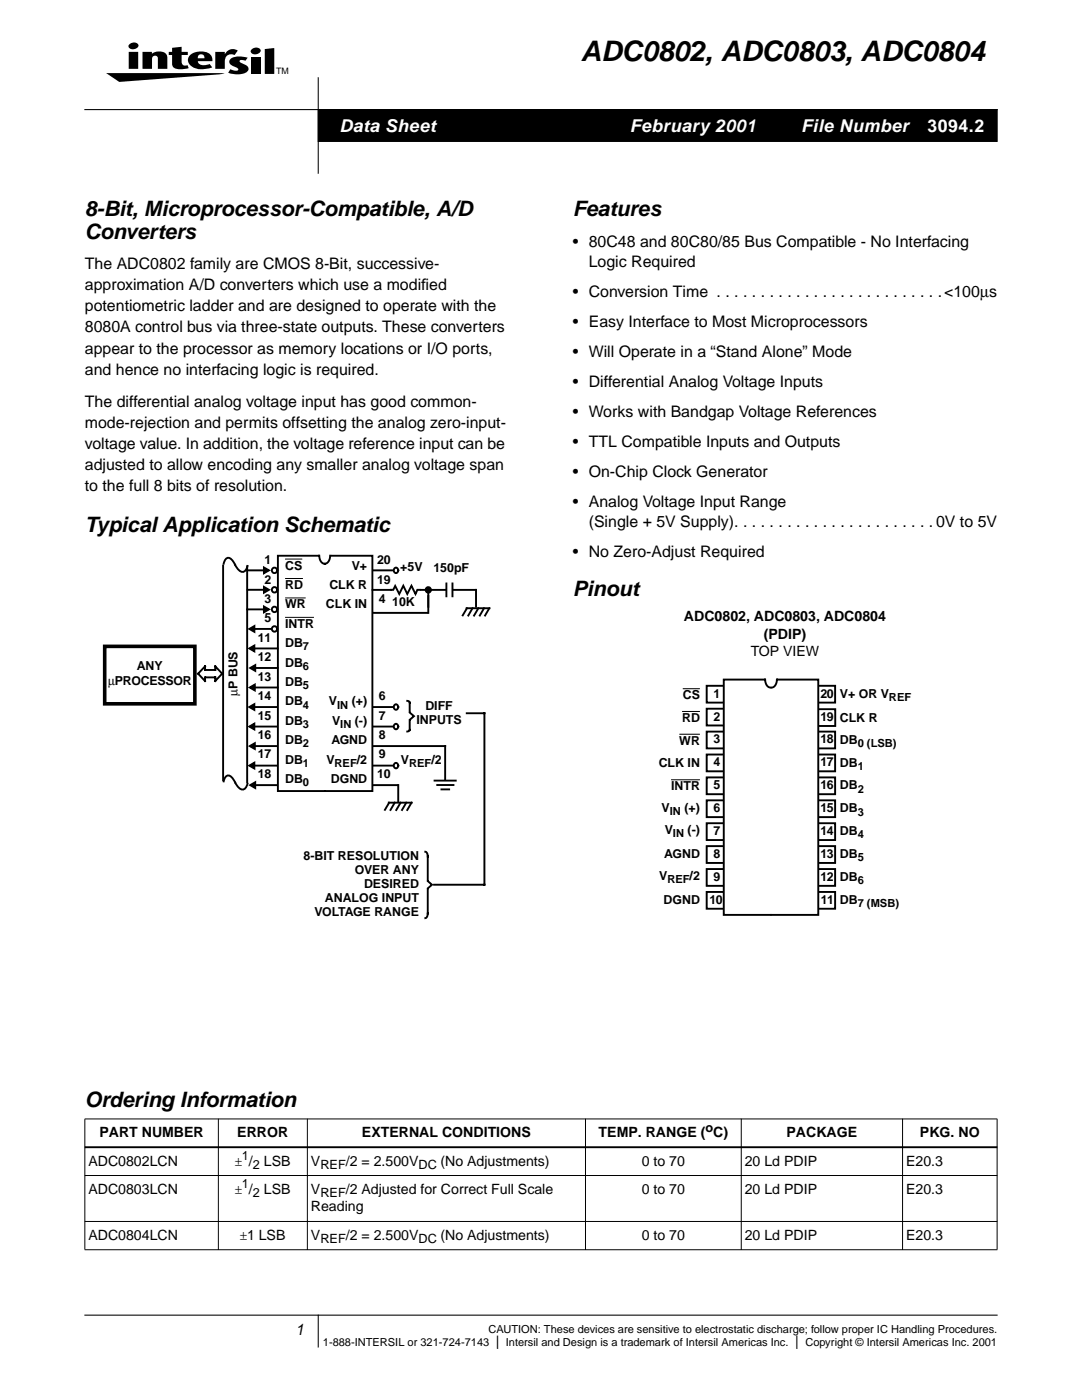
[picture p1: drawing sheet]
<svg xmlns="http://www.w3.org/2000/svg" width="216mm" height="279mm" viewBox="0 0 216 279" stroke-linecap="round" stroke-linejoin="round" font-family="sans-serif">
<defs><g id="words">
<text font-size="5.6" x="115.9" y="12.2">ADC0802, ADC0803, ADC0804</text>
<g font-size="4.2">
<text x="16.9" y="43">8-Bit, Microprocessor-Compatible, A/D</text>
<text x="16.9" y="47.6">Converters</text>
<text x="114.3" y="43">Features</text>
<text x="16.9" y="106.2">Typical Application Schematic</text>
<text x="114.3" y="118.9">Pinout</text>
<text x="16.9" y="220.8">Ordering Information</text>
</g>
<g font-size="3.5" fill="#fff">
<text x="67.7" y="26.3">Data Sheet</text>
<text x="125.7" y="26.3">February 2001</text>
<text x="159.9" y="26.3">File Number</text>
<text x="185.1" y="26.3">3094.2</text>
</g>
<g font-size="3.2">
<text x="16.9" y="53.6">The ADC0802 family are CMOS 8-Bit, successive-</text>
<text x="114.3" y="49.4">• 80C48 and 80C80/85 Bus Compatible - No Interfacing</text>
<text x="117.5" y="53.3">Logic Required</text>
<text x="16.9" y="57.9">approximation A/D converters which use a modif</text>
<text x="84" y="57.9">ied</text>
<text x="114.3" y="59.3">• Conversion Time . . . . . . . . . . . . . . . . . . . . . . . . . .&lt;100µs</text>
<text x="16.9" y="62.1">potentiometric ladder and are designed to operate with the</text>
<text x="114.3" y="65.3">• Easy Interface to Most Microprocessors</text>
<text x="16.9" y="66.3">8080A control bus via three-state outputs. These converters</text>
<text x="16.9" y="70.6">appear to the processor as memory locations or I/O ports,</text>
<text x="114.3" y="71.3">• Will Operate in a “Stand Alone” Mode</text>
<text x="16.9" y="74.8">and hence no interfacing logic is required.</text>
<text x="114.3" y="77.3">• Differential Analog Voltage Inputs</text>
<text x="16.9" y="81.1">The differential analog voltage input has good common-</text>
<text x="114.3" y="83.3">• Works with Bandgap Voltage References</text>
<text x="16.9" y="85.4">mode-rejection and permits offsetting the analog zero-input-</text>
<text x="16.9" y="89.6">voltage value. In addition, the voltage reference input can be</text>
<text x="114.3" y="89.3">• TTL Compatible Inputs and Outputs</text>
<text x="16.9" y="93.8">adjusted to allow encoding any smaller analog voltage span</text>
<text x="114.3" y="95.3">• On-Chip Clock Generator</text>
<text x="16.9" y="98.1">to the full 8 bits of resolution.</text>
<text x="114.3" y="101.2">• Analog Voltage Input Range</text>
<text x="117.5" y="105.1">(Single + 5V Supply). . . . . . . . . . . . . . . . . . . . . . . 0V to 5V</text>
<text x="114.3" y="111.1">• No Zero-Adjust Required</text>
<text x="58.9" y="266.5">1</text>
</g>
<g font-size="2.8">
<text x="136.5" y="123.9">ADC0802, ADC0803, ADC0804</text>
<text x="149.8" y="131">TOP VIEW</text>
<text x="152.4" y="127.5">(PDIP)</text>
<text x="19.8" y="227">PART NUMBER</text>
<text x="47.4" y="227">ERROR</text>
<text x="72.2" y="227">EXTERNAL CONDITIONS</text>
<text x="119.4" y="227">TEMP. RANGE ( C)</text>
<text x="156.9" y="227">PACKAGE</text>
<text x="183.6" y="227">PKG. NO</text>
<text x="17.6" y="232.6">ADC0802LCN</text>
<text x="49.7" y="232.6">/</text>
<text x="52.7" y="232.6">LSB</text>
<text x="62" y="232.6">V</text>
<text x="69" y="232.6">/2 = 2.500V</text>
<text x="87.9" y="232.6">(No Adjustments)</text>
<text x="128.1" y="232.6">0 to 70</text>
<text x="148.6" y="232.6">20 Ld PDIP</text>
<text x="180.8" y="232.6">E20.3</text>
<text x="17.6" y="238.2">ADC0803LCN</text>
<text x="49.7" y="238.2">/</text>
<text x="52.7" y="238.2">LSB</text>
<text x="62" y="238.2">V</text>
<text x="69" y="238.2">/2 Adjusted for Correct Full Scale</text>
<text x="128.1" y="238.2">0 to 70</text>
<text x="148.6" y="238.2">20 Ld PDIP</text>
<text x="180.8" y="238.2">E20.3</text>
<text x="62" y="241.8">Reading</text>
<text x="17.6" y="247.4">ADC0804LCN</text>
<text x="49.3" y="247.4">1 LSB</text>
<text x="62" y="247.4">V</text>
<text x="69" y="247.4">/2 = 2.500V</text>
<text x="87.9" y="247.4">(No Adjustments)</text>
<text x="128.1" y="247.4">0 to 70</text>
<text x="148.6" y="247.4">20 Ld PDIP</text>
<text x="180.8" y="247.4">E20.3</text>
<text x="98.9" y="268.6">|</text>
<text x="158.6" y="268.6">|</text>
</g>
<g font-size="2.5">
<text x="52.8" y="112.6">1</text>
<text x="56.9" y="113.7">CS</text>
<text x="70.2" y="113.7">V+</text>
<text x="75.2" y="112.6">20</text>
<text x="79.9" y="113.9">+5V</text>
<text x="52.8" y="116.5">2</text>
<text x="56.9" y="117.5">RD</text>
<text x="65.7" y="117.5">CLK R</text>
<text x="75.2" y="116.5">19</text>
<text x="86.5" y="114.2">150pF</text>
<text x="52.8" y="120.4">3</text>
<text x="52.8" y="124.2">5</text>
<text x="56.9" y="121.4">WR</text>
<text x="56.9" y="125.3">INTR</text>
<text x="65" y="121.4">CLK IN</text>
<text x="75.6" y="120.4">4</text>
<text x="78.2" y="120.9">10K</text>
<text x="51.4" y="132">12</text>
<text x="51.4" y="128.1">11</text>
<text x="56.9" y="129.2">DB</text>
<text x="21.6" y="136.6">µPROCESSOR</text>
<text x="27.3" y="133.8">ANY</text>
<text x="51.4" y="135.9">13</text>
<text x="56.9" y="133">DB</text>
<text x="56.9" y="136.9">DB</text>
<text x="47.4" y="138.9" transform="rotate(-90 47.4 138.9)">µP BUS</text>
<text x="51.4" y="143.6">15</text>
<text x="51.4" y="139.7">14</text>
<text x="56.9" y="140.8">DB</text>
<text x="65.6" y="140.8">V</text>
<text x="75.6" y="143.6">7</text>
<text x="75.6" y="139.7">6</text>
<text x="84.9" y="141.7">DIFF</text>
<text x="136.2" y="139.5">CS</text>
<text x="142.4" y="143.9">2</text>
<text x="142.4" y="139.2">1</text>
<text x="163.7" y="139.3">20</text>
<text x="163.7" y="143.9">19</text>
<text x="167.6" y="139.3">V+ OR V</text>
<text x="51.4" y="147.5">16</text>
<text x="56.9" y="144.7">DB</text>
<text x="56.9" y="148.6">DB</text>
<text x="66.1" y="148.6">AGND</text>
<text x="66.2" y="144.7">V</text>
<text x="75.6" y="147.5">8</text>
<text x="83.1" y="144.6">INPUTS</text>
<text x="135.6" y="148.6">WR</text>
<text x="136.1" y="144.1">RD</text>
<text x="142.4" y="148.3">3</text>
<text x="163.7" y="148.3">18</text>
<text x="167.6" y="144.1">CLK R</text>
<text x="167.6" y="148.4">DB</text>
<text x="51.4" y="155.3">18</text>
<text x="51.4" y="151.4">17</text>
<text x="56.9" y="152.4">DB</text>
<text x="65.1" y="152.4">V</text>
<text x="75.2" y="155.3">10</text>
<text x="75.6" y="151.4">9</text>
<text x="80" y="152.4">V</text>
<text x="131.4" y="153.2">CLK IN</text>
<text x="142.4" y="152.9">4</text>
<text x="163.7" y="152.9">17</text>
<text x="167.6" y="153">DB</text>
<text x="56.9" y="156.3">DB</text>
<text x="66" y="156.3">DGND</text>
<text x="132" y="162">V</text>
<text x="133.9" y="157.7">INTR</text>
<text x="142.4" y="157.5">5</text>
<text x="163.7" y="157.6">16</text>
<text x="167.6" y="157.6">DB</text>
<text x="132.6" y="166.5">V</text>
<text x="142.4" y="166.7">7</text>
<text x="142.4" y="162.1">6</text>
<text x="163.7" y="166.7">14</text>
<text x="163.7" y="162.1">15</text>
<text x="167.6" y="162.1">DB</text>
<text x="167.6" y="166.7">DB</text>
<text x="60.6" y="171.6">8-BIT RESOLUTION</text>
<text x="132.5" y="171.3">AGND</text>
<text x="142.4" y="171.2">8</text>
<text x="163.7" y="171.2">13</text>
<text x="167.6" y="171.3">DB</text>
<text x="70.8" y="174.4">OVER ANY</text>
<text x="72.6" y="177.2">DESIRED</text>
<text x="131.5" y="175.6">V</text>
<text x="137.6" y="175.6">/2</text>
<text x="142.4" y="175.8">9</text>
<text x="163.7" y="175.8">12</text>
<text x="167.6" y="175.9">DB</text>
<text x="62.8" y="182.8">VOLTAGE RANGE</text>
<text x="64.8" y="180">ANALOG INPUT</text>
<text x="132.4" y="180.4">DGND</text>
<text x="141.6" y="180.4">10</text>
<text x="163.8" y="180.4">11</text>
<text x="167.6" y="180.4">DB</text>
<text x="140.8" y="225.8">o</text>
<text x="46.9" y="232.6">±</text>
<text x="48.3" y="231.5">1</text>
<text x="50.5" y="233.3">2</text>
<text x="63.9" y="233.3">REF</text>
<text x="83.5" y="233.3">DC</text>
<text x="46.9" y="238.2">±</text>
<text x="48.3" y="237.1">1</text>
<text x="50.5" y="239">2</text>
<text x="63.9" y="239">REF</text>
<text x="47.9" y="247.4">±</text>
<text x="63.9" y="248.1">REF</text>
<text x="83.5" y="248.1">DC</text>
</g>
<g font-size="2.2">
<text x="60.5" y="129.8">7</text>
<text x="60.5" y="133.7">6</text>
<text x="60.5" y="137.5">5</text>
<text x="60.5" y="141.4">4</text>
<text x="67.3" y="141.4">IN (+)</text>
<text x="177.4" y="139.9">REF</text>
<text x="60.5" y="145.3">3</text>
<text x="60.5" y="149.2">2</text>
<text x="67.9" y="145.3">IN (-)</text>
<text x="171.1" y="149">0 (LSB)</text>
<text x="60.5" y="153">1</text>
<text x="66.8" y="153">REF/2</text>
<text x="81.6" y="153">REF/2</text>
<text x="171.1" y="153.6">1</text>
<text x="60.5" y="156.9">0</text>
<text x="171.1" y="158.2">2</text>
<text x="133.7" y="162.6">IN (+)</text>
<text x="134.3" y="167.1">IN (-)</text>
<text x="171.1" y="162.8">3</text>
<text x="171.1" y="167.3">4</text>
<text x="171.1" y="171.9">5</text>
<text x="133.2" y="176.2">REF</text>
<text x="171.1" y="176.5">6</text>
<text x="171.1" y="181.1">7 (MSB)</text>
<text x="64.4" y="268.6">1-888-INTERSIL or 321-724-7143</text>
<text x="97.5" y="266.1">CAUTION: These devices are sensitive to electrostatic discharge; follow proper IC Handling Procedures.</text>
<text x="100.9" y="268.6">Intersil and Design is a trademark of Intersil Americas Inc.</text>
<text x="160.7" y="268.6">Copyright © Intersil Americas Inc. 2001</text>
</g>
<text font-size="1.8" x="55.1" y="14.7">TM</text>
</g></defs>
<g fill="#000" stroke="#000" stroke-width=".21">
<path d="M63.5 15.5v19.1zM16.9 21.9h182.1zM63.5 262.5v6.3zM16.9 262.5h182.1z"/>
<path d="M63.5 21.9h135.5v6.3h-135.5z" fill-rule="evenodd"/>
</g>
<path d="M21.2 8.5h33.5v7.9h-33.5z" fill-rule="evenodd" fill="#fff"/>
<g fill="#000">
<path d="M21.2 14.6l23.6 .1-21 1.7zM28.4 10.4h1.9v.3a2.28 2.28 0 0 1 2.9 .2l.2 .7v2.1h-1.9l-.1-2.3a.61 .61 0 0 0-.7-.2 .61 .61 0 0 0-.4 .7v1.8h-1.9zM34.3 9.5l1.9-.2v1.1h1.3v.6h-1.3l.1 1.7a.82 .82 0 0 0 1.1 .3l.2 .6-1.2 .2a1.98 1.98 0 0 1-2-.7l-.1-2.1h-.6v-.6h.6zM43 10.4h1.9v.4a1.79 1.79 0 0 1 2.5-.7l-.6 .9a1.31 1.31 0 0 0-1.4 0 1.31 1.31 0 0 0-.5 1.3v1.4h-1.9zM45.9 11.9a3.7 3.7 0 0 1 3.5-.4l-.4 .6-1.1-.1v.4a2.97 2.97 0 0 1 1.7 1.1 .96 .96 0 0 1-1 1.2 5.3 5.3 0 0 1-3.1-.2l.5-.7 .1 .1a1.01 1.01 0 0 0 1.5-.1l-.5-.4a1.41 1.41 0 0 1-1.3-1.3zM50.1 11.4h1.9v3.4h-1.9zM50.1 9.9a1.09 1.09 0 0 1 1.9 .3 1.07 1.07 0 0 1-1 .7 1.07 1.07 0 0 1-1-.7zM52.8 9.8l1.9-.2v5.2h-1.9z"/>
<path d="M25.7 10.4v3.3h1.9v-3.3zM25.8 8.9l-.2 .3a1.01 1.01 0 0 0 1.1 .6 1.01 1.01 0 0 0 .9-.9 1.21 1.21 0 0 0-1.8 0z"/>
<path d="M37.8 11.2a1.57 1.57 0 0 0 1 2.4l1.6 .2 2-.3-.6-.7-.8 .2a1.18 1.18 0 0 1-1.5-.8h2.9a1.8 1.8 0 0 0-2.2-1.9 2.89 2.89 0 0 0-2.4 .9zM39.6 11a.69 .69 0 0 1 .8-.1 .69 .69 0 0 1 .4 .7h-1.3z"/>
</g>
<path d="M49.4 117.7h3.1M52.7 117.1l1 .6-1 .6zM49.8 141.1l1-.6v1.2zM49.8 145l1-.6v1.2zM49.8 152.8l1-.6v1.2zM49.8 148.9l1-.6v1.2zM49.9 156.7l1-.6v1.2zM50.9 141.1h27.6M50.9 145h27.5M50.9 152.8h27.6M51 148.9h37.8M51.1 156.7h28.3" fill="none" stroke="#000" stroke-width=".38"/>
<path d="M52.7 117.1l1 .6-1 .6zM49.8 141.1l1-.6v1.2zM49.8 145l1-.6v1.2zM49.8 152.8l1-.6v1.2zM49.8 148.9l1-.6v1.2zM49.9 156.7l1-.6v1.2z" fill="#000"/>
<g fill="#fff">
<path d="M55.4 110.9h8.2l1.2 47h-9.4z"/>
<path d="M63.9 110.7h10.4v47h-12z"/>
</g>
<g fill="none" stroke="#000" stroke-width=".38">
<path d="M49.3 113.8h3.2M52.7 113.3l1 .5-1 .6zM63.6 110.9h-8.2v47h9.4M63.7 110.9a1.4 1.4 0 0 0 1.1 1.6M65.9 110.9v.1a1.37 1.37 0 0 1-1.1 1.5M66.2 110.9h8.1v47h-9.3M74.3 117.7h20.6M49.3 121.6h3.2M49.8 129.4l1-.6v1.2zM49.8 125.5l1-.6v1.2zM49.8 137.2l1-.6v1.2zM49.9 133.3l1-.6v1.2z"/>
<path d="M50.9 129.4h4.5M50.9 125.5h3.2M51 137.2h4.4M51.1 133.3h4.3M52.7 121l1 .6-1 .6z"/>
</g>
<path d="M52.7 113.3l1 .5-1 .6zM49.8 129.4l1-.6v1.2zM49.8 125.5l1-.6v1.2zM49.8 137.2l1-.6v1.2zM49.9 133.3l1-.6v1.2zM52.7 121l1 .6-1 .6z" fill="#000"/>
<g fill="#fff" stroke="#000" stroke-width=".38">
<path d="M74.5 122.3h10.8z"/>
<circle cx="54.8" cy="113.8" r=".54"/>
<circle cx="54.8" cy="117.7" r=".54"/>
<circle cx="54.8" cy="121.6" r=".54"/>
<circle cx="54.8" cy="125.5" r=".54"/>
</g>
<path d="M78.2 117.2h5.4v1.1h-5.4z" fill-rule="evenodd" fill="#fff"/>
<path d="M78 117.7h.5l.4-.8 .8 1.6 .8-1.6 .8 1.6 .8-1.6 .8 1.7 .4-.9h.4" fill="none" stroke="#000" stroke-width=".38"/>
<path d="M89.1 117.3h1.2v.7h-1.2z" fill-rule="evenodd" fill="#fff"/>
<g fill="#000" stroke="#000" stroke-width=".38">
<path d="M74.5 113.8h4zM89.1 116.4v2.6zM90.3 116.4v2.6zM85.5 117.7v3.4zM85.5 119v3.3zM93.2 121.4l-.9 1.4zM94.3 121.4l-.9 1.4zM95.5 121.4l-.9 1.5zM95 117.7v3.4zM96.6 121.4l-.9 1.4zM97.6 121.4l-.8 1.4zM93.1 121.4h4.5z"/>
<circle cx="85.5" cy="117.7" r=".55"/>
</g>
<g fill="#fff" stroke="#000" stroke-width=".38">
<path d="M88.8 148.9v6.7z"/>
<path d="M86.7 155.8h4.2z"/>
<path d="M87.2 156.7h3.3z"/>
<path d="M88.1 157.5h1.5z"/>
<path d="M77.6 160.2l-.8 1.4z"/>
<path d="M77.6 160.2h4.5z"/>
<path d="M81.1 160.2l-.9 1.4z"/>
<path d="M82.1 160.2l-.8 1.4z"/>
<path d="M79.9 160.2l-.8 1.5z"/>
<path d="M78.8 160.2l-.9 1.4z"/>
<path d="M79.5 156.7v3.3z"/>
<path d="M78.7 113.4a.49 .49 0 0 1 .8 .4 .49 .49 0 0 1-.8 .5 .62 .62 0 0 1 0-.9z" fill-rule="evenodd"/>
<path d="M78.7 144.6a.49 .49 0 0 1 .8 .4 .49 .49 0 0 1-.8 .4 .62 .62 0 0 1 0-.8z" fill-rule="evenodd"/>
<path d="M78.7 140.7a.49 .49 0 0 1 .8 .4 .49 .49 0 0 1-.8 .4 .61 .61 0 0 1 0-.8z" fill-rule="evenodd"/>
<path d="M78.7 152.4a.49 .49 0 0 1 .8 .4 .49 .49 0 0 1-.8 .4 .62 .62 0 0 1 0-.8z" fill-rule="evenodd"/>
</g>
<g fill="#fff" stroke="#000" stroke-width=".2">
<path d="M56.9 119.3h4.1z"/>
<path d="M56.9 115.5h3.6z"/>
<path d="M56.9 111.6h3.4z"/>
<path d="M56.9 123.2h5.7z"/>
</g>
<path d="M81.8 142.2l.8 .7-.8 .7z" fill="#fff"/>
<path d="M39.5 134.5l1.4 1.4v-.7M40.9 133.7v-.7l-1.4 1.4M41.1 133.7h1.9M42.9 133.7l.1-.7 1.3 1.5-1.4 1.4v-.7h-1.8M81.3 139.9l.4 .3v1.8M81.7 143.8v1.9l-.4 .3M81.8 142.2l.8 .7-.8 .7" fill="none" stroke="#000" stroke-width=".38"/>
<path d="M20.9 129h18v11.5h-18z" fill="none" stroke="#000" stroke-width=".72" stroke-linecap="butt"/>
<path d="M85.4 175.9l.8 .7-.8 .7z" fill="#fff"/>
<path d="M84.9 170l.3 .2 .1 .5 .1 4.9M85.4 177.5l-.1 5-.1 .5-.3 .2M85.4 175.9l.8 .7-.8 .7" fill="none" stroke="#000" stroke-width=".38"/>
<g fill="#fff" stroke="#000" stroke-width=".38">
<path d="M44.5 112.9v42.8z"/>
<path d="M49.3 113v43.2z"/>
<path d="M45.1 111.5l.3-.2a1.71 1.71 0 0 1 1.5 1.4l-2.3-.2z" fill-rule="evenodd"/>
<path d="M46.9 112.7l2.5 .3a1.11 1.11 0 0 1-1.2 1.1l-.9-.7z" fill-rule="evenodd"/>
<path d="M46.9 156.2l2.5 .2a1.11 1.11 0 0 1-1.2 1.1l-.9-.6z" fill-rule="evenodd"/>
<path d="M45.1 155l.3-.2a1.71 1.71 0 0 1 1.5 1.4l-2.3-.3z" fill-rule="evenodd"/>
</g>
<path d="M93.1 142.3h3.6v34.3h-10.1" fill="none" stroke="#000" stroke-width=".38"/>
<path d="M163.3 178h3.3v3.4h-3.3z" fill-rule="evenodd" fill="#fff"/>
<path d="M163.3 178h3.3v3.4h-3.3" fill="none" stroke="#000" stroke-width=".38"/>
<path d="M163.3 173.4h3.3v3.4h-3.3z" fill-rule="evenodd" fill="#fff"/>
<path d="M163.3 173.4h3.3v3.4h-3.3" fill="none" stroke="#000" stroke-width=".38"/>
<path d="M163.3 168.9h3.3v3.3h-3.3z" fill-rule="evenodd" fill="#fff"/>
<path d="M163.3 168.9h3.3v3.3h-3.3" fill="none" stroke="#000" stroke-width=".38"/>
<path d="M163.3 164.3h3.3v3.3h-3.3z" fill-rule="evenodd" fill="#fff"/>
<path d="M163.3 164.3h3.3v3.3h-3.3" fill="none" stroke="#000" stroke-width=".38"/>
<path d="M163.3 159.7h3.3v3.4h-3.3z" fill-rule="evenodd" fill="#fff"/>
<path d="M163.3 159.7h3.3v3.4h-3.3" fill="none" stroke="#000" stroke-width=".38"/>
<path d="M163.3 155.2h3.3v3.3h-3.3z" fill-rule="evenodd" fill="#fff"/>
<path d="M163.3 155.2h3.3v3.3h-3.3" fill="none" stroke="#000" stroke-width=".38"/>
<path d="M163.3 150.6h3.3v3.3h-3.3z" fill-rule="evenodd" fill="#fff"/>
<path d="M163.3 150.6h3.3v3.3h-3.3" fill="none" stroke="#000" stroke-width=".38"/>
<path d="M163.3 146h3.3v3.4h-3.3z" fill-rule="evenodd" fill="#fff"/>
<path d="M163.3 146h3.3v3.4h-3.3" fill="none" stroke="#000" stroke-width=".38"/>
<path d="M163.3 136.9h3.3v3.3h-3.3z" fill-rule="evenodd" fill="#fff"/>
<path d="M163.3 136.9h3.3v3.3h-3.3" fill="none" stroke="#000" stroke-width=".38"/>
<path d="M163.3 141.5h3.4v3.4h-3.4z" fill-rule="evenodd" fill="#fff"/>
<path d="M163.3 141.5h3.4v3.4h-3.4" fill="none" stroke="#000" stroke-width=".38"/>
<path d="M141 178h3.4v3.4h-3.4z" fill-rule="evenodd" fill="#fff"/>
<path d="M144.4 178h-3.4v3.4h3.4" fill="none" stroke="#000" stroke-width=".38"/>
<path d="M141 173.4h3.4v3.4h-3.4z" fill-rule="evenodd" fill="#fff"/>
<path d="M144.4 173.4h-3.4v3.4h3.4" fill="none" stroke="#000" stroke-width=".38"/>
<path d="M141 168.9h3.4v3.3h-3.4z" fill-rule="evenodd" fill="#fff"/>
<path d="M144.4 168.9h-3.4v3.3h3.4" fill="none" stroke="#000" stroke-width=".38"/>
<path d="M141 164.3h3.4v3.3h-3.4z" fill-rule="evenodd" fill="#fff"/>
<path d="M144.4 164.3h-3.4v3.3h3.4" fill="none" stroke="#000" stroke-width=".38"/>
<path d="M141 159.7h3.4v3.4h-3.4z" fill-rule="evenodd" fill="#fff"/>
<path d="M144.4 159.7h-3.4v3.4h3.4" fill="none" stroke="#000" stroke-width=".38"/>
<path d="M141 155.2h3.4v3.3h-3.4z" fill-rule="evenodd" fill="#fff"/>
<path d="M144.4 155.2h-3.4v3.3h3.4" fill="none" stroke="#000" stroke-width=".38"/>
<path d="M141 150.6h3.4v3.3h-3.4z" fill-rule="evenodd" fill="#fff"/>
<path d="M144.4 150.6h-3.4v3.3h3.4" fill="none" stroke="#000" stroke-width=".38"/>
<path d="M141 146h3.4v3.4h-3.4z" fill-rule="evenodd" fill="#fff"/>
<path d="M144.4 146h-3.4v3.4h3.4" fill="none" stroke="#000" stroke-width=".38"/>
<path d="M141 141.4h3.4v3.4h-3.4z" fill-rule="evenodd" fill="#fff"/>
<path d="M144.4 141.4h-3.4v3.4h3.4" fill="none" stroke="#000" stroke-width=".38"/>
<path d="M141 136.9h3.4v3.3h-3.4z" fill-rule="evenodd" fill="#fff"/>
<path d="M144.4 136.9h-3.4v3.3h3.4" fill="none" stroke="#000" stroke-width=".38"/>
<path d="M144.4 135.6h8.1l1.2 47h-9.3z" fill="#fff"/>
<path d="M152.5 135.6h-8.1v47h9.3M152.7 135.6a1.44 1.44 0 0 0 1 1.6" fill="none" stroke="#000" stroke-width=".38"/>
<path d="M155.2 135.6h8.1v47h-9.3z" fill="#fff"/>
<path d="M155 135.6a1.41 1.41 0 0 1-1 1.6M155.2 135.6h8.1v47h-9.3" fill="none" stroke="#000" stroke-width=".38"/>
<path d="M136.2 137.4h3.5M133.9 155.6h5.8M135.6 146.5h4.1M136.1 142h3.6" fill="none" stroke="#000" stroke-width=".2"/>
<path d="M16.9 223.3h182.1zM16.9 234.6h182.1zM16.9 223.4v26zM43.6 223.3v26.2zM61.3 223.3v26.2zM116.8 223.3v26.2zM147.9 223.3v26.2zM180.1 223.3v26.2zM199 223.4v26zM16.9 243.8h182.1zM16.9 249.4h182.1z" fill="#000" stroke="#000" stroke-width=".2"/>
<path d="M16.9 229h182.1z" fill="#000" stroke="#000" stroke-width=".38"/>
<path d="M0 49.7h12.7v187.7h-12.7z" fill-rule="evenodd" fill="#fff"/>
<use href="#words"/>
</svg>
